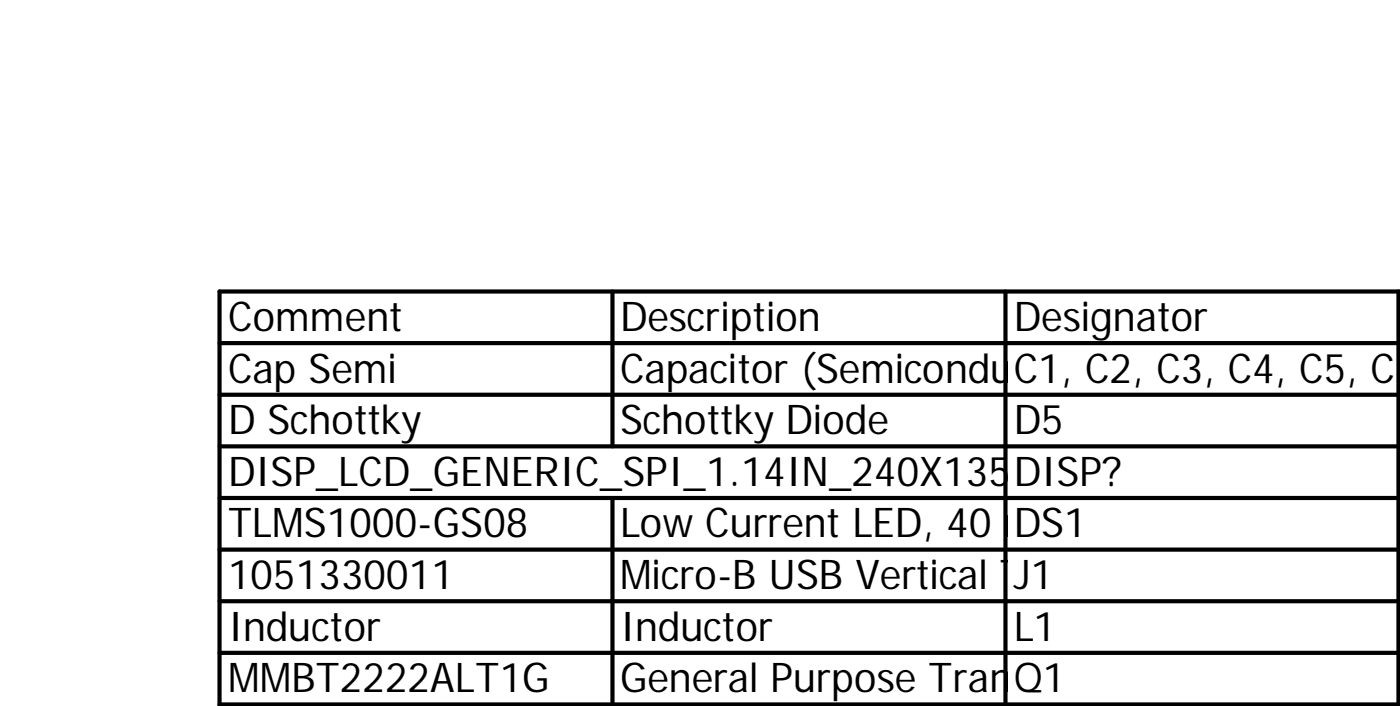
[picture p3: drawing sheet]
<svg xmlns="http://www.w3.org/2000/svg" width="87mm" height="44mm" viewBox="0 0 87 44" stroke-linecap="round" stroke-linejoin="round" font-family="sans-serif">
<defs><g id="words">
<g font-size="2.6">
<text x="14.2" y="20.7">Comment</text>
<text x="14.2" y="23.9">Cap Semi</text>
<text x="38.8" y="20.7">Description</text>
<text x="38.8" y="23.9">Capacitor (SemiconductorC2, C3, del)C5, C61</text>
<text x="63.4" y="20.7">Designator</text>
<text x="63.4" y="23.9">C1, SIM MoC4,</text>
<text x="14.2" y="27.1">D Schottky</text>
<text x="38.8" y="27.1">Schottky Diode</text>
<text x="63.4" y="27.1">D5</text>
<text x="14.2" y="30.3">DISP_LCD_GENERIC_SPI_1.14IN_240X135_WRAPUNDER</text>
<text x="14.2" y="33.6">TLMS1000-GS08</text>
<text x="38.8" y="33.6">Low Current LED, 40 mW, 1.8 V, -40 to 100V</text>
<text x="63.4" y="30.3">DISP?</text>
<text x="63.4" y="33.6">DS1</text>
<text x="14.2" y="36.8">1051330011</text>
<text x="14.2" y="40">Inductor</text>
<text x="38.8" y="36.8">Micro-B USB Vertical Type, -30 to 85 degC,</text>
<text x="38.8" y="40">Inductor</text>
<text x="63.4" y="36.8">J1</text>
<text x="63.4" y="40">L1</text>
<text x="14.2" y="43.2">MMBT2222ALT1G</text>
<text x="38.8" y="43.2">General Purpose Transistor, NPN Silicon, 3-PO</text>
<text x="63.4" y="43.2">Q1</text>
</g>
</g></defs>
<g fill="none" stroke="#000" stroke-width=".26">
<path d="M38.3 18.2v9.7M62.8 18.2v25.9M87.4 18.2v25.9M87.5 18.2h-73.8v25.9M13.7 21.4h73.8M13.7 24.7h73.8M13.7 27.9h73.8M13.7 31.1h73.8M13.7 34.3h73.8M13.7 37.6h73.8M38.3 31.1v13M13.7 40.8h73.8"/>
<path d="M13.7 44h73.8"/>
</g>
<use href="#words"/>
</svg>
